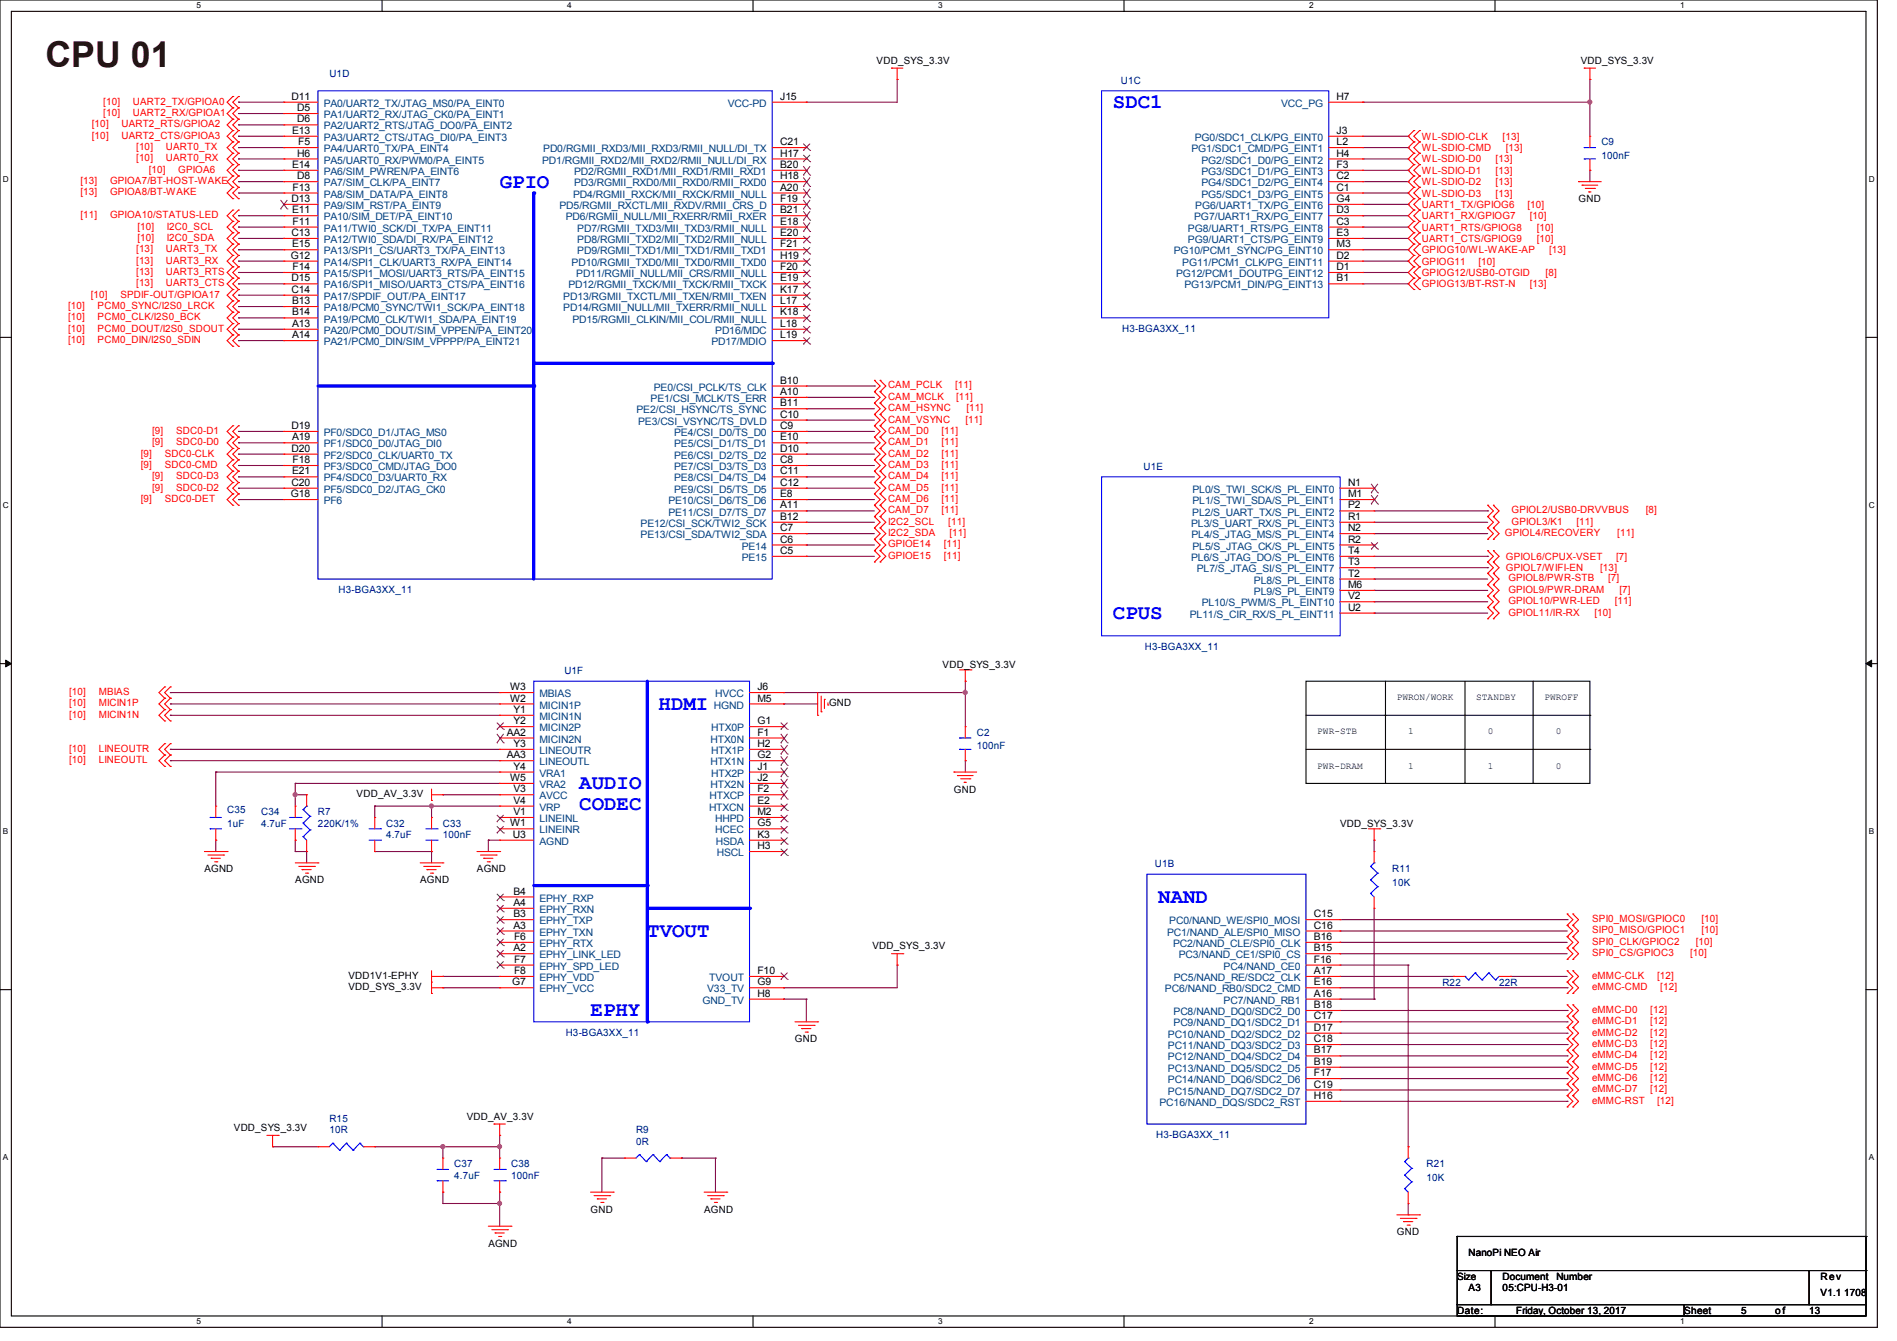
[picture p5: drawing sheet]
<svg xmlns="http://www.w3.org/2000/svg" width="297mm" height="210mm" viewBox="0 0 297 210" stroke-linecap="round" stroke-linejoin="round" font-family="sans-serif">
<defs><g id="words">
<text font-size="5.6" fill="#400000" x="7.1" y="10.5">CPU 01</text>
<g font-size="3.3" fill="#00f">
<text x="174.2" y="16.9">SDC1</text>
<text x="78.2" y="29.4">GPIO</text>
<text x="174.2" y="96.9">CPUS</text>
<text x="103.1" y="111.2">HDMI</text>
<text x="90.7" y="123.6">AUDIO</text>
<text x="90.7" y="126.9">CODEC</text>
<text x="181.4" y="141.4">NAND</text>
<text x="101.3" y="146.7">TVOUT</text>
<text x="92.5" y="159.2">EPHY</text>
</g>
<g font-size="1.6">
<text x="137.3" y="10">VDD_SYS_3.3V</text>
<text x="247.5" y="10">VDD_SYS_3.3V</text>
<text x="45.6" y="15.6">D11</text>
<text x="46.5" y="17.4">D5</text>
<text x="122.1" y="15.6">J15</text>
<text x="209.3" y="15.6">H7</text>
<text x="45.7" y="21">E13</text>
<text x="46.5" y="19.2">D6</text>
<text x="46.7" y="22.7">F5</text>
<text x="122.1" y="22.7">C21</text>
<text x="209.3" y="21">J3</text>
<text x="209.3" y="22.7">L2</text>
<text x="45.7" y="26.3">E14</text>
<text x="45.8" y="29.8">F13</text>
<text x="46.5" y="24.5">H6</text>
<text x="46.5" y="28.1">D8</text>
<text x="122.1" y="24.5">H17</text>
<text x="122.1" y="26.3">B20</text>
<text x="122.1" y="28.1">H18</text>
<text x="122.1" y="29.8">A20</text>
<text x="209.3" y="24.5">H4</text>
<text x="209.3" y="26.3">F3</text>
<text x="209.3" y="28.1">C2</text>
<text x="209.3" y="29.8">C1</text>
<text x="45.6" y="31.6">D13</text>
<text x="45.7" y="33.4">E11</text>
<text x="45.8" y="35.2">F11</text>
<text x="122.1" y="31.6">F19</text>
<text x="122.1" y="33.4">B21</text>
<text x="122.1" y="35.2">E18</text>
<text x="209.3" y="31.6">G4</text>
<text x="209.3" y="33.4">D3</text>
<text x="209.3" y="35.2">C3</text>
<text x="247.2" y="31.7">GND</text>
<text x="45.5" y="40.5">G12</text>
<text x="45.6" y="37">C13</text>
<text x="45.7" y="38.7">E15</text>
<text x="122.1" y="37">E20</text>
<text x="122.1" y="38.7">F21</text>
<text x="122.1" y="40.5">H19</text>
<text x="209.3" y="37">E3</text>
<text x="209.3" y="38.7">M3</text>
<text x="209.3" y="40.5">D2</text>
<text x="45.6" y="44.1">D15</text>
<text x="45.6" y="45.8">C14</text>
<text x="45.7" y="47.6">B13</text>
<text x="45.8" y="42.3">F14</text>
<text x="122.1" y="42.3">F20</text>
<text x="122.1" y="44.1">E19</text>
<text x="122.1" y="45.8">K17</text>
<text x="122.1" y="47.6">L17</text>
<text x="209.3" y="42.3">D1</text>
<text x="209.3" y="44.1">B1</text>
<text x="45.7" y="49.4">B14</text>
<text x="45.7" y="51.2">A13</text>
<text x="45.7" y="53">A14</text>
<text x="122.1" y="49.4">K18</text>
<text x="122.1" y="51.2">L18</text>
<text x="122.1" y="53">L19</text>
<text x="122.1" y="60.1">B10</text>
<text x="122.1" y="61.8">A10</text>
<text x="122.1" y="63.6">B11</text>
<text x="122.1" y="65.4">C10</text>
<text x="45.6" y="67.2">D19</text>
<text x="45.6" y="70.7">D20</text>
<text x="45.7" y="69">A19</text>
<text x="122.1" y="67.2">C9</text>
<text x="122.1" y="69">E10</text>
<text x="122.1" y="70.7">D10</text>
<text x="45.5" y="77.9">G18</text>
<text x="45.6" y="76.1">C20</text>
<text x="45.7" y="74.3">E21</text>
<text x="45.8" y="72.5">F18</text>
<text x="122.1" y="72.5">C8</text>
<text x="122.1" y="74.3">C11</text>
<text x="122.1" y="76.1">C12</text>
<text x="122.1" y="77.9">E8</text>
<text x="211.1" y="76.1">N1</text>
<text x="211.1" y="77.9">M1</text>
<text x="122.1" y="79.6">A11</text>
<text x="122.1" y="81.4">B12</text>
<text x="122.1" y="83.2">C7</text>
<text x="211.1" y="79.6">P2</text>
<text x="211.1" y="81.4">R1</text>
<text x="211.1" y="83.2">N2</text>
<text x="122.1" y="85">C6</text>
<text x="122.1" y="86.7">C5</text>
<text x="211.1" y="85">R2</text>
<text x="211.1" y="86.7">T4</text>
<text x="211.1" y="88.5">T3</text>
<text x="211.1" y="90.3">T2</text>
<text x="211.1" y="92.1">M6</text>
<text x="211.1" y="93.9">V2</text>
<text x="211.1" y="95.6">U2</text>
<text x="147.6" y="104.6">VDD_SYS_3.3V</text>
<text x="79.8" y="108.1">W3</text>
<text x="79.8" y="109.9">W2</text>
<text x="80.4" y="113.4">Y2</text>
<text x="80.4" y="111.6">Y1</text>
<text x="118.6" y="113.4">G1</text>
<text x="118.6" y="108.1">J6</text>
<text x="118.6" y="109.9">M5</text>
<text x="129.8" y="110.6">GND</text>
<text x="79.3" y="118.7">AA3</text>
<text x="79.3" y="115.2">AA2</text>
<text x="80.4" y="117">Y3</text>
<text x="118.6" y="115.2">F1</text>
<text x="118.6" y="117">H2</text>
<text x="118.6" y="118.7">G2</text>
<text x="55.8" y="124.8">VDD_AV_3.3V</text>
<text x="79.8" y="122.3">W5</text>
<text x="80.4" y="120.5">Y4</text>
<text x="80.4" y="124.1">V3</text>
<text x="80.4" y="125.9">V4</text>
<text x="118.6" y="120.5">J1</text>
<text x="118.6" y="122.3">J2</text>
<text x="118.6" y="124.1">F2</text>
<text x="118.6" y="125.9">E2</text>
<text x="149.4" y="124.1">GND</text>
<text x="79.8" y="129.4">W1</text>
<text x="80.3" y="131.2">U3</text>
<text x="80.4" y="127.6">V1</text>
<text x="118.6" y="127.6">M2</text>
<text x="118.6" y="129.4">G5</text>
<text x="118.6" y="131.2">K3</text>
<text x="209.8" y="129.5">VDD_SYS_3.3V</text>
<text x="32" y="136.6">AGND</text>
<text x="74.7" y="136.6">AGND</text>
<text x="118.6" y="133">H3</text>
<text x="46.2" y="138.3">AGND</text>
<text x="65.8" y="138.3">AGND</text>
<text x="80.4" y="140.1">B4</text>
<text x="80.4" y="141.9">A4</text>
<text x="80.4" y="143.6">B3</text>
<text x="205.7" y="143.6">C15</text>
<text x="80.4" y="145.4">A3</text>
<text x="80.4" y="149">A2</text>
<text x="80.5" y="147.2">F6</text>
<text x="136.6" y="148.7">VDD_SYS_3.3V</text>
<text x="205.7" y="145.4">C16</text>
<text x="205.7" y="147.2">B16</text>
<text x="205.7" y="149">B15</text>
<text x="54.6" y="153.3">VDD1V1-EPHY</text>
<text x="54.6" y="155.1">VDD_SYS_3.3V</text>
<text x="80.2" y="154.3">G7</text>
<text x="80.5" y="150.7">F7</text>
<text x="80.5" y="152.5">F8</text>
<text x="118.6" y="152.5">F10</text>
<text x="118.6" y="154.3">G9</text>
<text x="205.7" y="150.7">F16</text>
<text x="205.7" y="152.5">A17</text>
<text x="205.7" y="154.3">E16</text>
<text x="118.6" y="156.1">H8</text>
<text x="205.7" y="156.1">A16</text>
<text x="205.7" y="157.9">B18</text>
<text x="205.7" y="159.6">C17</text>
<text x="205.7" y="161.4">D17</text>
<text x="124.5" y="163.2">GND</text>
<text x="205.7" y="163.2">C18</text>
<text x="205.7" y="165">B17</text>
<text x="205.7" y="166.8">B19</text>
<text x="205.7" y="168.5">F17</text>
<text x="205.7" y="170.3">C19</text>
<text x="205.7" y="172.1">H16</text>
<text x="36.6" y="177.1">VDD_SYS_3.3V</text>
<text x="73.1" y="175.3">VDD_AV_3.3V</text>
<text x="92.5" y="189.9">GND</text>
<text x="110.2" y="189.9">AGND</text>
<text x="76.5" y="195.2">AGND</text>
<text x="218.7" y="193.5">GND</text>
<text x="229.9" y="196.7">NanoPi NEO Air</text>
<text x="228.1" y="200.4">Size</text>
<text x="229.9" y="202.2">A3</text>
<text x="235.2" y="200.4">Document</text>
<text x="235.3" y="202.2">05:CPU-H3-01</text>
<text x="243.7" y="200.4">Number</text>
<text x="285" y="200.4">Rev</text>
<text x="285" y="202.9">V1.1 1708</text>
<text x="228.1" y="205.7">Date:</text>
<text x="237.4" y="205.7">Friday, October 13, 2017</text>
<text x="263.7" y="205.7">Sheet</text>
<text x="272.6" y="205.7">5</text>
<text x="277.9" y="205.7">o f</text>
<text x="283.3" y="205.7">13</text>
</g>
<g font-size="1.6" fill="#f00">
<text x="16.2" y="16.4">[10]</text>
<text x="20.8" y="16.4">UART2_TX/GPIOA0</text>
<text x="14.4" y="21.7">[10]</text>
<text x="14.4" y="19.9">[10]</text>
<text x="16.2" y="18.2">[10]</text>
<text x="19" y="21.7">UART2_CTS/GPIOA3</text>
<text x="19" y="19.9">UART2_RTS/GPIOA2</text>
<text x="20.8" y="18.2">UART2_RX/GPIOA1</text>
<text x="21.3" y="23.5">[10]</text>
<text x="26" y="23.5">UART0_TX</text>
<text x="222.6" y="21.9">WL-SDIO-CLK</text>
<text x="222.6" y="23.7">WL-SDIO-CMD</text>
<text x="235.3" y="21.9">[13]</text>
<text x="235.8" y="23.7">[13]</text>
<text x="12.6" y="28.8">[13]</text>
<text x="17.2" y="28.8">GPIOA7/BT-HOST-WAKE</text>
<text x="21.3" y="25.3">[10]</text>
<text x="23.3" y="27.1">[10]</text>
<text x="26" y="25.3">UART0_RX</text>
<text x="27.9" y="27.1">GPIOA6</text>
<text x="222.6" y="25.4">WL-SDIO-D0</text>
<text x="222.6" y="27.2">WL-SDIO-D1</text>
<text x="222.6" y="29">WL-SDIO-D2</text>
<text x="234.2" y="25.4">[13]</text>
<text x="234.2" y="27.2">[13]</text>
<text x="234.2" y="29">[13]</text>
<text x="12.6" y="34.2">[11]</text>
<text x="12.6" y="30.6">[13]</text>
<text x="17.2" y="34.2">GPIOA10/STATUS-LED</text>
<text x="17.2" y="30.6">GPIOA8/BT-WAKE</text>
<text x="21.5" y="35.9">[10]</text>
<text x="26.1" y="35.9">I2C0_SCL</text>
<text x="222.6" y="30.8">WL-SDIO-D3</text>
<text x="222.6" y="32.6">UART1_TX/GPIOG6</text>
<text x="222.6" y="34.3">UART1_RX/GPIOG7</text>
<text x="234.2" y="30.8">[13]</text>
<text x="239.2" y="32.6">[10]</text>
<text x="239.5" y="34.3">[10]</text>
<text x="21.3" y="39.5">[13]</text>
<text x="21.3" y="41.3">[13]</text>
<text x="21.5" y="37.7">[10]</text>
<text x="26" y="39.5">UART3_TX</text>
<text x="26" y="41.3">UART3_RX</text>
<text x="26.1" y="37.7">I2C0_SDA</text>
<text x="222.6" y="41.4">GPIOG11</text>
<text x="222.6" y="39.7">GPIOG10/WL-WAKE-AP</text>
<text x="222.6" y="37.9">UART1_CTS/GPIOG9</text>
<text x="222.6" y="36.1">UART1_RTS/GPIOG8</text>
<text x="231.5" y="41.4">[10]</text>
<text x="240.6" y="37.9">[10]</text>
<text x="240.6" y="36.1">[10]</text>
<text x="242.5" y="39.7">[13]</text>
<text x="14.2" y="46.6">[10]</text>
<text x="18.8" y="46.6">SPDIF-OUT/GPIOA17</text>
<text x="21.3" y="43.1">[13]</text>
<text x="21.3" y="44.8">[13]</text>
<text x="26" y="43.1">UART3_RTS</text>
<text x="26" y="44.8">UART3_CTS</text>
<text x="222.6" y="43.2">GPIOG12/USB0-OTGID</text>
<text x="222.6" y="45">GPIOG13/BT-RST-N</text>
<text x="239.5" y="45">[13]</text>
<text x="242" y="43.2">[8]</text>
<text x="10.7" y="48.4">[10]</text>
<text x="10.7" y="50.2">[10]</text>
<text x="10.7" y="51.9">[10]</text>
<text x="10.7" y="53.7">[10]</text>
<text x="15.3" y="48.4">PCM0_SYNC/I2S0_LRCK</text>
<text x="15.3" y="50.2">PCM0_CLK/I2S0_BCK</text>
<text x="15.3" y="51.9">PCM0_DOUT/I2S0_SDOUT</text>
<text x="15.3" y="53.7">PCM0_DIN/I2S0_SDIN</text>
<text x="139" y="60.8">CAM_PCLK</text>
<text x="139" y="62.6">CAM_MCLK</text>
<text x="139" y="64.4">CAM_HSYNC</text>
<text x="149.5" y="60.8">[11]</text>
<text x="149.7" y="62.6">[11]</text>
<text x="151.3" y="64.4">[11]</text>
<text x="22.1" y="71.5">[9]</text>
<text x="23.8" y="69.7">[9]</text>
<text x="23.8" y="67.9">[9]</text>
<text x="25.8" y="71.5">SDC0-CLK</text>
<text x="27.6" y="69.7">SDC0-D0</text>
<text x="27.6" y="67.9">SDC0-D1</text>
<text x="139" y="66.2">CAM_VSYNC</text>
<text x="139" y="67.9">CAM_D0</text>
<text x="139" y="69.7">CAM_D1</text>
<text x="139" y="71.5">CAM_D2</text>
<text x="147.4" y="67.9">[11]</text>
<text x="147.4" y="69.7">[11]</text>
<text x="147.4" y="71.5">[11]</text>
<text x="151.1" y="66.2">[11]</text>
<text x="22.1" y="73.3">[9]</text>
<text x="23.8" y="75.1">[9]</text>
<text x="23.8" y="76.8">[9]</text>
<text x="25.8" y="73.3">SDC0-CMD</text>
<text x="27.6" y="75.1">SDC0-D3</text>
<text x="27.6" y="76.8">SDC0-D2</text>
<text x="139" y="73.3">CAM_D3</text>
<text x="139" y="75.1">CAM_D4</text>
<text x="139" y="76.8">CAM_D5</text>
<text x="147.4" y="73.3">[11]</text>
<text x="147.4" y="75.1">[11]</text>
<text x="147.4" y="76.8">[11]</text>
<text x="22.1" y="78.6">[9]</text>
<text x="25.8" y="78.6">SDC0-DET</text>
<text x="139" y="78.6">CAM_D6</text>
<text x="139" y="80.4">CAM_D7</text>
<text x="139" y="82.2">I2C2_SCL</text>
<text x="139" y="83.9">I2C2_SDA</text>
<text x="147.4" y="78.6">[11]</text>
<text x="147.4" y="80.4">[11]</text>
<text x="148.5" y="82.2">[11]</text>
<text x="148.6" y="83.9">[11]</text>
<text x="235.6" y="83.9">GPIOL4/RECOVERY</text>
<text x="236.7" y="82.2">GPIOL3/K1</text>
<text x="236.7" y="80.4">GPIOL2/USB0-DRVVBUS</text>
<text x="246.8" y="82.2">[11]</text>
<text x="253.2" y="83.9">[11]</text>
<text x="257.7" y="80.4">[8]</text>
<text x="139" y="85.7">GPIOE14</text>
<text x="139" y="87.5">GPIOE15</text>
<text x="147.8" y="85.7">[11]</text>
<text x="147.8" y="87.5">[11]</text>
<text x="235.8" y="87.7">GPIOL6/CPUX-VSET</text>
<text x="235.8" y="89.5">GPIOL7/WIFI-EN</text>
<text x="250.5" y="89.5">[13]</text>
<text x="253" y="87.7">[7]</text>
<text x="236.1" y="94.6">GPIOL10/PWR-LED</text>
<text x="236.1" y="92.8">GPIOL9/PWR-DRAM</text>
<text x="236.1" y="91.1">GPIOL8/PWR-STB</text>
<text x="251.8" y="91.1">[7]</text>
<text x="252.8" y="94.6">[11]</text>
<text x="253.5" y="92.8">[7]</text>
<text x="236.1" y="96.4">GPIOL11/IR-RX</text>
<text x="249.7" y="96.4">[10]</text>
<text x="10.8" y="110.6">[10]</text>
<text x="10.8" y="108.8">[10]</text>
<text x="10.8" y="112.4">[10]</text>
<text x="15.5" y="110.6">MICIN1P</text>
<text x="15.5" y="108.8">MBIAS</text>
<text x="15.5" y="112.4">MICIN1N</text>
<text x="10.8" y="119.5">[10]</text>
<text x="10.8" y="117.7">[10]</text>
<text x="15.5" y="119.5">LINEOUTL</text>
<text x="15.5" y="117.7">LINEOUTR</text>
<text x="249.3" y="144.4">SPI0_MOSI/GPIOC0</text>
<text x="249.3" y="146.2">SIP0_MISO/GPIOC1</text>
<text x="249.3" y="148">SPI0_CLK/GPIOC2</text>
<text x="249.3" y="149.7">SPI0_CS/GPIOC3</text>
<text x="264.6" y="149.7">[10]</text>
<text x="265.5" y="148">[10]</text>
<text x="266.4" y="144.4">[10]</text>
<text x="266.4" y="146.2">[10]</text>
<text x="249.3" y="153.3">eMMC-CLK</text>
<text x="249.3" y="155.1">eMMC-CMD</text>
<text x="259.4" y="153.3">[12]</text>
<text x="259.9" y="155.1">[12]</text>
<text x="249.3" y="158.6">eMMC-D0</text>
<text x="249.3" y="160.4">eMMC-D1</text>
<text x="258.4" y="158.6">[12]</text>
<text x="258.4" y="160.4">[12]</text>
<text x="249.3" y="162.2">eMMC-D2</text>
<text x="249.3" y="164">eMMC-D3</text>
<text x="249.3" y="165.7">eMMC-D4</text>
<text x="249.3" y="167.5">eMMC-D5</text>
<text x="258.4" y="162.2">[12]</text>
<text x="258.4" y="164">[12]</text>
<text x="258.4" y="165.7">[12]</text>
<text x="258.4" y="167.5">[12]</text>
<text x="249.3" y="169.3">eMMC-D6</text>
<text x="249.3" y="171.1">eMMC-D7</text>
<text x="249.3" y="172.8">eMMC-RST</text>
<text x="258.4" y="169.3">[12]</text>
<text x="258.4" y="171.1">[12]</text>
<text x="259.4" y="172.8">[12]</text>
</g>
<g font-size="1.6" fill="#004080">
<text x="50.7" y="16.7">PA0/UART2_TX/JTAG_MS0/PA_EINT0</text>
<text x="113.9" y="16.7">VCC-PD</text>
<text x="200.6" y="16.7">VCC_PG</text>
<text x="50.7" y="18.5">PA1/UART2_RX/JTAG_CK0/PA_EINT1</text>
<text x="50.7" y="20.3">PA2/UART2_RTS/JTAG_DO0/PA_EINT2</text>
<text x="50.7" y="22.1">PA3/UART2_CTS/JTAG_DI0/PA_EINT3</text>
<text x="50.7" y="23.8">PA4/UART0_TX/PA_EINT4</text>
<text x="85.1" y="23.8">PD0/RGMII_RXD3/MII_RXD3/RMII_NULL/DI_TX</text>
<text x="186.5" y="23.8">PG1/SDC1_CMD/PG_EINT1</text>
<text x="187" y="22.1">PG0/SDC1_CLK/PG_EINT0</text>
<text x="50.7" y="25.6">PA5/UART0_RX/PWM0/PA_EINT5</text>
<text x="50.7" y="27.4">PA6/SIM_PWREN/PA_EINT6</text>
<text x="50.7" y="29.2">PA7/SIM_CLK/PA_EINT7</text>
<text x="84.9" y="25.6">PD1/RGMII_RXD2/MII_RXD2/RMII_NULL/DI_RX</text>
<text x="89.9" y="27.4">PD2/RGMII_RXD1/MII_RXD1/RMII_RXD1</text>
<text x="89.9" y="29.2">PD3/RGMII_RXD0/MII_RXD0/RMII_RXD0</text>
<text x="188.1" y="25.6">PG2/SDC1_D0/PG_EINT2</text>
<text x="188.1" y="27.4">PG3/SDC1_D1/PG_EINT3</text>
<text x="188.1" y="29.2">PG4/SDC1_D2/PG_EINT4</text>
<text x="50.7" y="30.9">PA8/SIM_DATA/PA_EINT8</text>
<text x="50.7" y="32.7">PA9/SIM_RST/PA_EINT9</text>
<text x="50.7" y="34.5">PA10/SIM_DET/PA_EINT10</text>
<text x="87.6" y="32.7">PD5/RGMII_RXCTL/MII_RXDV/RMII_CRS_D</text>
<text x="88.6" y="34.5">PD6/RGMII_NULL/MII_RXERR/RMII_RXER</text>
<text x="89.7" y="30.9">PD4/RGMII_RXCK/MII_RXCK/RMII_NULL</text>
<text x="187" y="34.5">PG7/UART1_RX/PG_EINT7</text>
<text x="187.1" y="32.7">PG6/UART1_TX/PG_EINT6</text>
<text x="188.1" y="30.9">PG5/SDC1_D3/PG_EINT5</text>
<text x="50.7" y="36.3">PA11/TWI0_SCK/DI_TX/PA_EINT11</text>
<text x="50.7" y="38.1">PA12/TWI0_SDA/DI_RX/PA_EINT12</text>
<text x="50.7" y="39.8">PA13/SPI1_CS/UART3_TX/PA_EINT13</text>
<text x="50.7" y="41.6">PA14/SPI1_CLK/UART3_RX/PA_EINT14</text>
<text x="89.5" y="41.6">PD10/RGMII_TXD0/MII_TXD0/RMII_TXD0</text>
<text x="90.4" y="36.3">PD7/RGMII_TXD3/MII_TXD3/RMII_NULL</text>
<text x="90.4" y="38.1">PD8/RGMII_TXD2/MII_TXD2/RMII_NULL</text>
<text x="90.4" y="39.8">PD9/RGMII_TXD1/MII_TXD1/RMII_TXD1</text>
<text x="183.8" y="39.8">PG10/PCM1_SYNC/PG_EINT10</text>
<text x="185.1" y="41.6">PG11/PCM1_CLK/PG_EINT11</text>
<text x="186" y="36.3">PG8/UART1_RTS/PG_EINT8</text>
<text x="186" y="38.1">PG9/UART1_CTS/PG_EINT9</text>
<text x="50.7" y="43.4">PA15/SPI1_MOSI/UART3_RTS/PA_EINT15</text>
<text x="50.7" y="45.2">PA16/SPI1_MISO/UART3_CTS/PA_EINT16</text>
<text x="50.7" y="46.9">PA17/SPDIF_OUT/PA_EINT17</text>
<text x="88.2" y="46.9">PD13/RGMII_TXCTL/MII_TXEN/RMII_TXEN</text>
<text x="89" y="45.2">PD12/RGMII_TXCK/MII_TXCK/RMII_TXCK</text>
<text x="90.2" y="43.4">PD11/RGMII_NULL/MII_CRS/RMII_NULL</text>
<text x="184.1" y="43.4">PG12/PCM1_DOUTPG_EINT12</text>
<text x="185.4" y="45.2">PG13/PCM1_DIN/PG_EINT13</text>
<text x="50.7" y="48.7">PA18/PCM0_SYNC/TWI1_SCK/PA_EINT18</text>
<text x="50.7" y="50.5">PA19/PCM0_CLK/TWI1_SDA/PA_EINT19</text>
<text x="50.7" y="52.3">PA20/PCM0_DOUT/SIM_VPPEN/PA_EINT20</text>
<text x="88.2" y="48.7">PD14/RGMII_NULL/MII_TXERR/RMII_NULL</text>
<text x="89.6" y="50.5">PD15/RGMII_CLKIN/MII_COL/RMII_NULL</text>
<text x="112" y="52.3">PD16/MDC</text>
<text x="50.7" y="54.1">PA21/PCM0_DIN/SIM_VPPPP/PA_EINT21</text>
<text x="111.4" y="54.1">PD17/MDIO</text>
<text x="99.7" y="64.7">PE2/CSI_HSYNC/TS_SYNC</text>
<text x="101.9" y="63">PE1/CSI_MCLK/TS_ERR</text>
<text x="102.4" y="61.2">PE0/CSI_PCLK/TS_CLK</text>
<text x="50.7" y="68.3">PF0/SDC0_D1/JTAG_MS0</text>
<text x="50.7" y="70.1">PF1/SDC0_D0/JTAG_DI0</text>
<text x="50.7" y="71.8">PF2/SDC0_CLK/UART0_TX</text>
<text x="99.9" y="66.5">PE3/CSI_VSYNC/TS_DVLD</text>
<text x="105.5" y="68.3">PE4/CSI_D0/TS_D0</text>
<text x="105.5" y="70.1">PE5/CSI_D1/TS_D1</text>
<text x="105.5" y="71.8">PE6/CSI_D2/TS_D2</text>
<text x="50.7" y="73.6">PF3/SDC0_CMD/JTAG_DO0</text>
<text x="50.7" y="75.4">PF4/SDC0_D3/UART0_RX</text>
<text x="50.7" y="77.2">PF5/SDC0_D2/JTAG_CK0</text>
<text x="105.5" y="73.6">PE7/CSI_D3/TS_D3</text>
<text x="105.5" y="75.4">PE8/CSI_D4/TS_D4</text>
<text x="105.5" y="77.2">PE9/CSI_D5/TS_D5</text>
<text x="186.7" y="77.2">PL0/S_TWI_SCK/S_PL_EINT0</text>
<text x="50.7" y="79">PF6</text>
<text x="100.3" y="82.5">PE12/CSI_SCK/TWI2_SCK</text>
<text x="104.7" y="79">PE10/CSI_D6/TS_D6</text>
<text x="104.7" y="80.7">PE11/CSI_D7/TS_D7</text>
<text x="186.5" y="82.5">PL3/S_UART_RX/S_PL_EINT3</text>
<text x="186.7" y="80.7">PL2/S_UART_TX/S_PL_EINT2</text>
<text x="186.7" y="79">PL1/S_TWI_SDA/S_PL_EINT1</text>
<text x="100.3" y="84.3">PE13/CSI_SDA/TWI2_SDA</text>
<text x="116.1" y="86.1">PE14</text>
<text x="116.1" y="87.8">PE15</text>
<text x="186.5" y="87.8">PL6/S_JTAG_DO/S_PL_EINT6</text>
<text x="186.5" y="84.3">PL4/S_JTAG_MS/S_PL_EINT4</text>
<text x="186.7" y="86.1">PL5/S_JTAG_CK/S_PL_EINT5</text>
<text x="187.4" y="89.6">PL7/S_JTAG_SI/S_PL_EINT7</text>
<text x="188.1" y="95">PL10/S_PWM/S_PL_EINT10</text>
<text x="196.3" y="91.4">PL8/S_PL_EINT8</text>
<text x="196.3" y="93.2">PL9/S_PL_EINT9</text>
<text x="186.3" y="96.7">PL11/S_CIR_RX/S_PL_EINT11</text>
<text x="84.5" y="109.2">MBIAS</text>
<text x="84.5" y="112.7">MICIN1N</text>
<text x="84.5" y="111">MICIN1P</text>
<text x="111.8" y="111">HGND</text>
<text x="112" y="109.2">HVCC</text>
<text x="84.5" y="119.8">LINEOUTL</text>
<text x="84.5" y="118.1">LINEOUTR</text>
<text x="84.5" y="116.3">MICIN2N</text>
<text x="84.5" y="114.5">MICIN2P</text>
<text x="111.3" y="116.3">HTX0N</text>
<text x="111.3" y="119.8">HTX1N</text>
<text x="111.3" y="114.5">HTX0P</text>
<text x="111.3" y="118.1">HTX1P</text>
<text x="84.5" y="121.6">VRA1</text>
<text x="84.5" y="123.4">VRA2</text>
<text x="84.5" y="125.2">AVCC</text>
<text x="111.1" y="125.2">HTXCP</text>
<text x="111.3" y="123.4">HTX2N</text>
<text x="111.3" y="121.6">HTX2P</text>
<text x="84.5" y="127">VRP</text>
<text x="84.5" y="130.5">LINEINR</text>
<text x="84.5" y="128.7">LINEINL</text>
<text x="111" y="127">HTXCN</text>
<text x="112" y="128.7">HHPD</text>
<text x="112" y="130.5">HCEC</text>
<text x="84.5" y="132.3">AGND</text>
<text x="112.1" y="132.3">HSDA</text>
<text x="112.2" y="134.1">HSCL</text>
<text x="84.5" y="141.2">EPHY_RXP</text>
<text x="84.5" y="143">EPHY_RXN</text>
<text x="84.5" y="144.7">EPHY_TXP</text>
<text x="84.5" y="146.5">EPHY_TXN</text>
<text x="84.5" y="148.3">EPHY_RTX</text>
<text x="182.7" y="146.5">PC1/NAND_ALE/SPI0_MISO</text>
<text x="183.1" y="144.7">PC0/NAND_WE/SPI0_MOSI</text>
<text x="183.7" y="148.3">PC2/NAND_CLE/SPI0_CLK</text>
<text x="84.5" y="150.1">EPHY_LINK_LED</text>
<text x="84.5" y="151.8">EPHY_SPD_LED</text>
<text x="84.5" y="153.6">EPHY_VDD</text>
<text x="84.5" y="155.4">EPHY_VCC</text>
<text x="110.7" y="155.4">V33_TV</text>
<text x="111" y="153.6">TVOUT</text>
<text x="182.4" y="155.4">PC6/NAND_RB0/SDC2_CMD</text>
<text x="183.8" y="153.6">PC5/NAND_RE/SDC2_CLK</text>
<text x="184.5" y="150.1">PC3/NAND_CE1/SPI0_CS</text>
<text x="191.6" y="151.8">PC4/NAND_CE0</text>
<text x="110" y="157.2">GND_TV</text>
<text x="183.7" y="159">PC8/NAND_DQ0/SDC2_D0</text>
<text x="183.7" y="160.7">PC9/NAND_DQ1/SDC2_D1</text>
<text x="191.6" y="157.2">PC7/NAND_RB1</text>
<text x="182.9" y="162.5">PC10/NAND_DQ2/SDC2_D2</text>
<text x="182.9" y="164.3">PC11/NAND_DQ3/SDC2_D3</text>
<text x="182.9" y="166.1">PC12/NAND_DQ4/SDC2_D4</text>
<text x="182.9" y="167.9">PC13/NAND_DQ5/SDC2_D5</text>
<text x="181.5" y="173.2">PC16/NAND_DQS/SDC2_RST</text>
<text x="182.9" y="169.6">PC14/NAND_DQ6/SDC2_D6</text>
<text x="182.9" y="171.4">PC15/NAND_DQ7/SDC2_D7</text>
</g>
<g font-size="1.6" fill="#000080">
<text x="51.6" y="12.1">U1D</text>
<text x="175.5" y="13.2">U1C</text>
<text x="250.7" y="22.8">C9</text>
<text x="250.7" y="24.9">100nF</text>
<text x="175.7" y="51.9">H3-BGA3XX_11</text>
<text x="179" y="73.6">U1E</text>
<text x="53" y="92.8">H3-BGA3XX_11</text>
<text x="179.3" y="101.7">H3-BGA3XX_11</text>
<text x="88.4" y="105.6">U1F</text>
<text x="152.9" y="115.2">C2</text>
<text x="152.9" y="117.3">100nF</text>
<text x="35.6" y="127.3">C35</text>
<text x="35.6" y="129.5">1uF</text>
<text x="40.9" y="127.7">C34</text>
<text x="40.9" y="129.5">4.7uF</text>
<text x="49.8" y="127.7">R7</text>
<text x="49.8" y="129.5">220K/1%</text>
<text x="60.5" y="129.5">C32</text>
<text x="60.5" y="131.2">4.7uF</text>
<text x="69.3" y="129.5">C33</text>
<text x="69.3" y="131.2">100nF</text>
<text x="180.8" y="135.8">U1B</text>
<text x="218" y="136.6">R11</text>
<text x="218" y="138.7">10K</text>
<text x="225.8" y="154.3">R22</text>
<text x="234.7" y="154.3">22R</text>
<text x="88.6" y="162.2">H3-BGA3XX_11</text>
<text x="51.6" y="175.7">R15</text>
<text x="51.6" y="177.5">10R</text>
<text x="99.6" y="177.5">R9</text>
<text x="99.6" y="179.2">0R</text>
<text x="181" y="178.2">H3-BGA3XX_11</text>
<text x="71.1" y="182.8">C37</text>
<text x="71.1" y="184.6">4.7uF</text>
<text x="80" y="182.8">C38</text>
<text x="80" y="184.6">100nF</text>
<text x="223.3" y="182.8">R21</text>
<text x="223.3" y="184.9">10K</text>
</g>
<g font-size="1.5">
<text x="218.7" y="109.7">PWRON/WORK</text>
<text x="231.1" y="109.7">STANDBY</text>
<text x="241.8" y="109.7">PWROFF</text>
<text x="206.2" y="115">PWR-STB</text>
<text x="220.5" y="115">1</text>
<text x="232.9" y="115">0</text>
<text x="243.6" y="115">0</text>
<text x="206.2" y="120.4">PWR-DRAM</text>
<text x="220.5" y="120.4">1</text>
<text x="232.9" y="120.4">1</text>
<text x="243.6" y="120.4">0</text>
</g>
<g font-size="1.3">
<text x="30.8" y="1.3">5</text>
<text x="88.8" y="1.3">4</text>
<text x="146.9" y="1.3">3</text>
<text x="205" y="1.3">2</text>
<text x="263.1" y="1.3">1</text>
<text x=".5" y="28.4">D</text>
<text x="292.6" y="28.4">D</text>
<text x=".5" y="79.5">C</text>
<text x="292.6" y="79.5">C</text>
<text x=".5" y="130.6">B</text>
<text x="292.6" y="130.6">B</text>
<text x=".5" y="181.7">A</text>
<text x="292.6" y="181.7">A</text>
<text x="30.8" y="207.4">5</text>
<text x="88.8" y="207.4">4</text>
<text x="146.9" y="207.4">3</text>
<text x="205" y="207.4">2</text>
<text x="263.1" y="207.4">1</text>
</g>
</g></defs>
<path d="M0 0h293.9v207.9h-293.9zM1.8 1.8h290.3v204.3h-290.3z" fill="none" stroke="#000" stroke-width=".17"/>
<g fill="#fff">
<path d="M30.8 .2h.7v1.4h-.7z"/>
<path d="M30.8 206.2h.7v1.4h-.7z"/>
</g>
<path d="M59.8 0v1.8M59.8 206.1v1.8" fill="none" stroke="#000" stroke-width=".17"/>
<g fill="#fff">
<path d="M88.8 .2h.7v1.4h-.7z"/>
<path d="M88.8 206.2h.7v1.4h-.7z"/>
</g>
<path d="M117.9 0v1.8M117.9 206.1v1.8" fill="none" stroke="#000" stroke-width=".17"/>
<g fill="#fff">
<path d="M146.9 .2h.7v1.4h-.7z"/>
<path d="M146.9 206.2h.7v1.4h-.7z"/>
</g>
<path d="M176 0v1.8M176 206.1v1.8" fill="none" stroke="#000" stroke-width=".17"/>
<g fill="#fff">
<path d="M205 .2h.7v1.4h-.7z"/>
<path d="M205 206.2h.7v1.4h-.7z"/>
</g>
<path d="M234.1 0v1.8M234.1 206.1v1.8" fill="none" stroke="#000" stroke-width=".17"/>
<g fill="#fff">
<path d="M263.1 .2h.6v1.4h-.6z"/>
<path d="M263.1 206.2h.6v1.4h-.6z"/>
<path d="M.5 27.3h.9v1.4h-.9z"/>
<path d="M292.6 27.3h.9v1.4h-.9z"/>
<path d="M.5 78.4h.9v1.4h-.9z"/>
<path d="M292.6 78.4h.9v1.4h-.9z"/>
</g>
<path d="M0 52.8h1.8M292.1 52.8h1.8" fill="none" stroke="#000" stroke-width=".17"/>
<g fill="#fff">
<path d="M.5 129.5h.8v1.4h-.8z"/>
<path d="M292.6 129.5h.8v1.4h-.8z"/>
</g>
<path d="M0 103.9h1.8M292.1 103.9h1.8" fill="none" stroke="#000" stroke-width=".17"/>
<path d="M.9 103.4l.9 .5-.9 .5zM292.1 103.9l.9-.5v1z" fill="#000" stroke="#000" stroke-width=".16"/>
<g fill="#fff">
<path d="M.5 180.5h.8v1.4h-.8z"/>
<path d="M292.6 180.5h.8v1.4h-.8z"/>
</g>
<g fill="none" stroke="#000" stroke-width=".17">
<path d="M204.5 106.7h44.4v16h-44.4zM204.5 112h44.4M204.5 117.3h44.4M216.9 106.7v16M229.4 106.7v16M240 106.7v16M248.9 112h.1M248.9 117.3h.1M216.9 122.7h.1M229.4 122.7h.1M240 122.7h.1M0 155h1.8"/>
<path d="M292.1 155h1.8M228.1 199h5.4v5.3h-5.4zM228.1 193.6h.1M228.1 193.6v5.4M228.1 193.6h64M233.5 199h49.8v5.3h-49.8zM283.3 199h8.8v5.3h-8.8zM292.1 193.6h.1M292.1 199h.1M292.1 193.6v5.4M228.1 204.3h35.6v1.8h-35.6zM263.7 204.3h28.4v1.8h-28.4z"/>
</g>
<g fill="none" stroke="#800040" stroke-width=".17">
<path d="M37.3 16h.1M37.3 17.8h.1M37.3 19.6h.1M37.3 16h7.1M37.3 17.8h7.1M37.3 19.6h7.1M126.2 16h.1M140.5 12.4h.1M140.5 12.4v3.6h-14.3M213.4 16h.1M213.4 16h35.5M248.9 12.4h.1"/>
<path d="M248.9 16h.1M248.9 12.4v8.9M37.3 21.3h.1M37.3 24.9h.1M37.3 23.1h.1M37.3 26.7h.1M37.3 33.8h.1M37.3 35.6h.1M37.3 39.1h.1M37.3 28.4h.1M37.3 30.2h.1M37.3 21.3h7.1"/>
<path d="M37.3 24.9h7.1M37.3 23.1h7.1M37.3 26.7h7.1M37.3 33.8h7.1M37.3 35.6h7.1M37.3 37.3h7.1M37.3 28.4h7.1M37.3 30.2h7.1M37.3 39.1h7.1M44.4 37.3h.1M213.4 33.8h.1M213.4 35.6h.1"/>
<path d="M213.4 37.3h.1M213.4 21.3h7.1M213.4 24.9h7.1M213.4 23.1h7.1M213.4 26.7h7.1M213.4 33.8h7.1M213.4 35.6h7.1M213.4 37.3h7.1M213.4 32h7.1M213.4 28.4h7.1M213.4 30.2h7.1M213.4 39.1h7.1"/>
<path d="M220.5 32h.1M220.5 21.3h.1M220.5 23.1h.1M220.5 24.9h.1M220.5 26.7h.1M220.5 28.4h.1M220.5 30.2h.1M220.5 39.1h.1M248.9 26.7h.1M248.9 26.7v1.7M37.3 46.2h.1M37.3 40.9h.1"/>
<path d="M37.3 42.7h.1M37.3 44.4h.1M37.3 48h.1M37.3 49.8h.1M37.3 53.3h.1M37.3 51.6h.1M37.3 46.2h7.1M37.3 42.7h7.1M37.3 40.9h7.1M37.3 44.4h7.1M37.3 48h7.1M37.3 49.8h7.1"/>
<path d="M37.3 53.3h7.1M37.3 51.6h7.1M213.4 42.7h.1M213.4 42.7h7.1M213.4 40.9h7.1M213.4 44.4h7.1M220.5 40.9h.1M220.5 44.4h.1M37.3 67.6h.1M37.3 69.3h.1M37.3 71.1h.1M37.3 72.9h.1"/>
<path d="M37.3 74.7h.1M37.3 76.5h.1M37.3 78.2h.1M37.3 67.6h7.1M37.3 69.3h7.1M37.3 71.1h7.1M37.3 72.9h7.1M37.3 74.7h7.1M37.3 76.5h7.1M37.3 78.2h7.1M126.2 62.2h.1M126.2 64h.1"/>
<path d="M126.2 65.8h.1M126.2 67.6h.1M126.2 69.3h.1M126.2 71.1h.1M126.2 72.9h.1M126.2 74.7h.1M126.2 76.5h.1M126.2 78.2h.1M126.2 67.6h10.7M126.2 69.3h10.7M126.2 71.1h10.7M126.2 72.9h10.7"/>
<path d="M126.2 74.7h10.7M126.2 76.5h10.7M126.2 78.2h10.7M126.2 60.5h10.7M126.2 62.2h10.7M126.2 64h10.7M126.2 65.8h10.7M136.9 60.5h.1M126.2 80h.1M126.2 81.8h.1M126.2 83.6h.1M126.2 85.3h.1"/>
<path d="M126.2 87.1h.1M126.2 81.8h10.7M126.2 83.6h10.7M126.2 87.1h10.7M126.2 80h10.7M126.2 85.3h10.7M215.1 81.8h.1M215.1 90.7h.1M215.1 92.5h.1M215.1 96h.1M215.1 94.2h.1M215.1 83.6h.1"/>
<path d="M215.1 81.8h17.8M215.1 90.7h17.8M215.1 92.5h17.8M215.1 96h17.8M215.1 94.2h17.8M215.1 83.6h17.8M215.1 87.1h17.8M215.1 88.9h17.8M215.1 80h17.8M232.9 87.1h.1M232.9 88.9h.1M232.9 80h.1"/>
<path d="M26.7 108.5h.1M26.7 110.2h.1M26.7 112h.1M26.7 117.3h.1M26.7 119.1h.1M26.7 108.5h51.5M26.7 110.2h51.5M26.7 112h51.5M26.7 117.3h51.5M26.7 119.1h51.5M122.7 108.5h.1M122.7 110.2h.1"/>
<path d="M122.7 108.5h28.4M122.7 110.2h5.3M151.1 106.7h.1M151.1 119.1h.1M151.1 108.5h.1M151.1 106.7v7.1M151.1 119.1v1.8M33.8 120.9h.1M33.8 131.6h.1M33.8 120.9v5.3M33.8 131.6v1.7M33.8 120.9h44.4"/>
<path d="M46.2 124.5h.1M46.2 122.7h.1M46.2 133.3h.1M46.2 131.6h.1M46.2 122.7v3.5M46.2 131.6v1.7M46.2 124.5h1.8M46.2 133.3h1.8M46.2 122.7h32M48 133.3h.1M48 133.3v1.8M58.7 126.2h.1"/>
<path d="M58.7 133.3h.1M58.7 126.2v1.8M58.7 126.2h19.5M58.7 133.3h8.9M67.6 126.2h.1M67.6 133.3h.1M67.6 126.2v1.8M67.6 133.3v1.8M69.3 124.5h.1M69.3 124.5h8.9M76.5 131.6h.1M76.5 131.6v1.7"/>
<path d="M76.5 131.6h1.7M215.1 131.6h.1M215.1 131.6v1.7M69.3 152.9h.1M69.3 154.7h.1M69.3 152.9h8.9M69.3 154.7h8.9M122.7 154.7h.1M122.7 156.5h.1M122.7 156.5h3.5M126.2 156.5h.1M126.2 156.5v3.5"/>
<path d="M140.5 151.1h.1M140.5 151.1v3.6h-17.8M209.8 145.8h.1M209.8 147.6h.1M209.8 149.4h.1M209.8 152.9h17.8M209.8 154.7h35.6M209.8 144h35.6M209.8 145.8h35.6M209.8 147.6h35.6M209.8 149.4h35.6M209.8 156.5h5.3"/>
<path d="M209.8 151.1h10.7M209.8 158.2h35.6M215.1 156.5h.1M215.1 142.2v14.3M220.5 151.1h.1M220.5 151.1v28.5M227.6 152.9h.1M236.5 152.9h.1M236.5 152.9h8.9M245.4 144h.1M245.4 154.7h.1M245.4 158.2h.1"/>
<path d="M42.7 179.6h.1M42.7 179.6h7.1M58.7 179.6h.1M58.7 179.6h19.5M69.3 179.6h.1M69.3 179.6v1.8M78.2 179.6h.1M78.2 177.8h.1M78.2 177.8v3.6M209.8 160h35.6M209.8 161.8h35.6M209.8 163.6h35.6"/>
<path d="M209.8 165.4h35.6M209.8 167.1h35.6M209.8 168.9h35.6M209.8 170.7h35.6M209.8 172.5h35.6M220.5 179.6h.1M245.4 160h.1M245.4 161.8h.1M245.4 163.6h.1M245.4 165.4h.1M245.4 167.1h.1M245.4 168.9h.1"/>
<path d="M245.4 170.7h.1M245.4 172.5h.1M69.3 186.7h.1M69.3 188.5h.1M69.3 186.7v1.8M69.3 188.5h8.9M78.2 186.7h.1M78.2 188.5h.1M78.2 186.7v5.3M94.2 181.4h.1M94.2 181.4h3.6M94.2 181.4v5.3"/>
<path d="M106.7 181.4h.1M106.7 181.4h5.3M112 181.4h.1M112 181.4v5.3M220.5 190.2h.1M220.5 188.5v1.7"/>
</g>
<g fill="#f0f" stroke="#f0f" stroke-width=".17">
<circle cx="151.1" cy="108.4" r=".32"/>
<circle cx="248.9" cy="16" r=".32"/>
<circle cx="46.2" cy="124.4" r=".32"/>
<circle cx="67.5" cy="126.2" r=".32"/>
<circle cx="78.2" cy="188.4" r=".32"/>
<circle cx="78.2" cy="179.6" r=".32"/>
<circle cx="69.3" cy="179.6" r=".32"/>
</g>
<g fill="none" stroke="#f00" stroke-width=".17">
<path d="M36.4 18.7h.1M36.4 16.9h.1M36.4 15.1h.1M36.4 18.7l-.8 .9 .8 .8M36.4 15.1l-.8 .9 .8 .9M36.4 16.9l-.8 .9 .8 .9M37.3 18.7h.1M37.3 16.9h.1M37.3 15.1h.1M37.3 18.7l-.9 .9 .9 .8M37.3 15.1l-.9 .9 .9 .9M37.3 16.9l-.9 .9 .9 .9"/>
<path d="M139.6 10.7h.1M139.6 10.7h1.8M140.5 12.4h.1M140.5 10.7v1.7M208 16h5.4M213.4 16h.1M248 10.7h.1M248 10.7h1.8M248.9 12.4h.1M248.9 10.7v1.7M36.4 22.2h.1M36.4 20.4h.1"/>
<path d="M36.4 25.8h.1M36.4 24h.1M36.4 27.6h.1M36.4 34.7h.1M36.4 32.9h.1M36.4 36.4h.1M36.4 38.2h.1M36.4 29.3h.1M36.4 31.1h.1M36.4 20.4l-.8 .9 .8 .9M36.4 24l-.8 .9 .8 .9M36.4 22.2l-.8 .9 .8 .9"/>
<path d="M36.4 25.8l-.8 .9 .8 .9M36.4 32.9l-.8 .9 .8 .9M36.4 34.7l-.8 .9 .8 .8M36.4 36.4l-.8 .9 .8 .9M36.4 38.2l-.8 .9 .8 .9M36.4 27.6l-.8 .8 .8 .9M36.4 29.3l-.8 .9 .8 .9M37.3 22.2h.1M37.3 20.4h.1M37.3 25.8h.1M37.3 24h.1M37.3 27.6h.1"/>
<path d="M37.3 34.7h.1M37.3 32.9h.1M37.3 36.4h.1M37.3 38.2h.1M37.3 29.3h.1M37.3 31.1h.1M37.3 20.4l-.9 .9 .9 .9M37.3 24l-.9 .9 .9 .9M37.3 22.2l-.9 .9 .9 .9M37.3 25.8l-.9 .9 .9 .9M37.3 32.9l-.9 .9 .9 .9M37.3 34.7l-.9 .9 .9 .8"/>
<path d="M37.3 36.4l-.9 .9 .9 .9M37.3 38.2l-.9 .9 .9 .9M37.3 27.6l-.9 .8 .9 .9M37.3 29.3l-.9 .9 .9 .9M208 28.4h5.4M208 21.3h5.4M208 23.1h5.4M208 24.9h5.4M208 26.7h5.4M208 30.2h5.4M208 32h5.4M208 33.8h5.4"/>
<path d="M208 35.6h5.4M208 37.3h5.4M208 39.1h5.4M213.4 21.3h.1M213.4 23.1h.1M213.4 24.9h.1M213.4 26.7h.1M213.4 28.4h.1M213.4 30.2h.1M213.4 32h.1M213.4 33.8h.1M213.4 35.6h.1"/>
<path d="M213.4 37.3h.1M213.4 39.1h.1M221.4 20.4h.1M221.4 22.2h.1M221.4 24h.1M221.4 25.8h.1M221.4 27.6h.1M221.4 29.3h.1M221.4 31.1h.1M221.4 38.2h.1M221.4 32.9h.1M221.4 36.4h.1"/>
<path d="M221.4 34.7h.1M221.4 20.4l-.9 .9 .9 .9M221.4 22.2l-.9 .9 .9 .9M221.4 24l-.9 .9 .9 .9M221.4 25.8l-.9 .9 .9 .9M221.4 27.6l-.9 .8 .9 .9M221.4 29.3l-.9 .9 .9 .9M221.4 38.2l-.9 .9 .9 .9M221.4 31.1l-.9 .9 .9 .9M221.4 36.4l-.9 .9 .9 .9M221.4 34.7l-.9 .9 .9 .8M221.4 32.9l-.9 .9 .9 .9"/>
<path d="M222.2 22.2h.1M222.2 20.4h.1M222.2 24h.1M222.2 25.8h.1M222.2 27.6h.1M222.2 29.3h.1M222.2 31.1h.1M222.2 38.2h.1M222.2 32.9h.1M222.2 36.4h.1M222.2 34.7h.1M222.2 20.4l-.8 .9 .8 .9"/>
<path d="M222.2 22.2l-.8 .9 .8 .9M222.2 24l-.8 .9 .8 .9M222.2 25.8l-.8 .9 .8 .9M222.2 27.6l-.8 .8 .8 .9M222.2 29.3l-.8 .9 .8 .9M222.2 38.2l-.8 .9 .8 .9M222.2 31.1l-.8 .9 .8 .9M222.2 36.4l-.8 .9 .8 .9M222.2 34.7l-.8 .9 .8 .8M222.2 32.9l-.8 .9 .8 .9M247.1 28.4h.1M247.1 28.4h3.6"/>
<path d="M247.7 29h.1M247.7 29h2.4M248.2 29.5h1.4M248.8 30.1h.1M248.8 30.1h.3M248.9 26.7h.1M248.9 21.3h.1M248.9 21.3v1.8M248.9 24.9v1.8M249.6 29.5h.1M36.4 47.1h.1M36.4 45.3h.1"/>
<path d="M36.4 40h.1M36.4 41.8h.1M36.4 43.6h.1M36.4 48.9h.1M36.4 50.7h.1M36.4 52.5h.1M36.4 54.2h.1M36.4 45.3l-.8 .9 .8 .9M36.4 40l-.8 .9 .8 .9M36.4 41.8l-.8 .9 .8 .9M36.4 43.6l-.8 .8 .8 .9M36.4 47.1l-.8 .9 .8 .9"/>
<path d="M36.4 48.9l-.8 .9 .8 .9M36.4 50.7l-.8 .9 .8 .9M36.4 52.5l-.8 .8 .8 .9M37.3 47.1h.1M37.3 45.3h.1M37.3 40h.1M37.3 41.8h.1M37.3 43.6h.1M37.3 48.9h.1M37.3 50.7h.1M37.3 52.5h.1M37.3 54.2h.1"/>
<path d="M37.3 45.3l-.9 .9 .9 .9M37.3 40l-.9 .9 .9 .9M37.3 41.8l-.9 .9 .9 .9M37.3 43.6l-.9 .8 .9 .9M37.3 47.1l-.9 .9 .9 .9M37.3 48.9l-.9 .9 .9 .9M37.3 50.7l-.9 .9 .9 .9M37.3 52.5l-.9 .8 .9 .9M136.9 59.6h.1M136.9 59.6l.9 .9-.9 .8M137.8 59.6h.1M137.8 59.6l.9 .9-.9 .8"/>
<path d="M208 40.9h5.4M208 42.7h5.4M208 44.4h5.4M213.4 40.9h.1M213.4 42.7h.1M213.4 44.4h.1M221.4 41.8h.1M221.4 43.6h.1M221.4 40h.1M221.4 45.3h.1M221.4 41.8l-.9 .9 .9 .9M221.4 40l-.9 .9 .9 .9"/>
<path d="M221.4 43.6l-.9 .8 .9 .9M222.2 43.6h.1M222.2 41.8h.1M222.2 40h.1M222.2 45.3h.1M222.2 41.8l-.8 .9 .8 .9M222.2 40l-.8 .9 .8 .9M222.2 43.6l-.8 .8 .8 .9M36.4 75.6h.1M36.4 73.8h.1M36.4 72h.1M36.4 70.2h.1"/>
<path d="M36.4 68.5h.1M36.4 66.7h.1M36.4 77.3h.1M36.4 79.1h.1M36.4 73.8l-.8 .9 .8 .9M36.4 72l-.8 .9 .8 .9M36.4 70.2l-.8 .9 .8 .9M36.4 68.5l-.8 .8 .8 .9M36.4 66.7l-.8 .9 .8 .9M36.4 75.6l-.8 .9 .8 .8M36.4 77.3l-.8 .9 .8 .9M37.3 75.6h.1"/>
<path d="M37.3 73.8h.1M37.3 72h.1M37.3 70.2h.1M37.3 68.5h.1M37.3 66.7h.1M37.3 77.3h.1M37.3 79.1h.1M37.3 73.8l-.9 .9 .9 .9M37.3 72l-.9 .9 .9 .9M37.3 70.2l-.9 .9 .9 .9M37.3 68.5l-.9 .8 .9 .9M37.3 66.7l-.9 .9 .9 .9"/>
<path d="M37.3 75.6l-.9 .9 .9 .8M37.3 77.3l-.9 .9 .9 .9M136.9 61.3h.1M136.9 63.1h.1M136.9 64.9h.1M136.9 66.7h.1M136.9 68.5h.1M136.9 70.2h.1M136.9 72h.1M136.9 73.8h.1M136.9 75.6h.1M136.9 77.3h.1"/>
<path d="M136.9 79.1h.1M136.9 61.3l.9 .9-.9 .9M136.9 63.1l.9 .9-.9 .9M136.9 64.9l.9 .9-.9 .9M136.9 66.7l.9 .9-.9 .9M136.9 68.5l.9 .8-.9 .9M136.9 70.2l.9 .9-.9 .9M136.9 72l.9 .9-.9 .9M136.9 73.8l.9 .9-.9 .9M136.9 75.6l.9 .9-.9 .8M136.9 77.3l.9 .9-.9 .9M136.9 79.1l.9 .9-.9 .9"/>
<path d="M137.8 61.3h.1M137.8 63.1h.1M137.8 64.9h.1M137.8 66.7h.1M137.8 68.5h.1M137.8 70.2h.1M137.8 72h.1M137.8 73.8h.1M137.8 75.6h.1M137.8 77.3h.1M137.8 79.1h.1M137.8 61.3l.9 .9-.9 .9"/>
<path d="M137.8 63.1l.9 .9-.9 .9M137.8 64.9l.9 .9-.9 .9M137.8 66.7l.9 .9-.9 .9M137.8 68.5l.9 .8-.9 .9M137.8 70.2l.9 .9-.9 .9M137.8 72l.9 .9-.9 .9M137.8 73.8l.9 .9-.9 .9M137.8 75.6l.9 .9-.9 .8M137.8 77.3l.9 .9-.9 .9M137.8 79.1l.9 .9-.9 .9M209.8 76.5h5.3M209.8 78.2h5.3"/>
<path d="M215.1 76.5h.1M215.1 78.2h.1M232.9 79.1h.1M232.9 79.1l.9 .9-.9 .9M233.8 79.1h.1M233.8 79.1l.9 .9-.9 .9M136.9 80.9h.1M136.9 82.7h.1M136.9 84.5h.1M136.9 86.2h.1M136.9 88h.1M136.9 80.9l.9 .9-.9 .9"/>
<path d="M136.9 82.7l.9 .9-.9 .9M136.9 84.5l.9 .8-.9 .9M136.9 86.2l.9 .9-.9 .9M137.8 80.9h.1M137.8 82.7h.1M137.8 84.5h.1M137.8 86.2h.1M137.8 88h.1M137.8 80.9l.9 .9-.9 .9M137.8 82.7l.9 .9-.9 .9M137.8 84.5l.9 .8-.9 .9M137.8 86.2l.9 .9-.9 .9"/>
<path d="M209.8 80h5.3M209.8 81.8h5.3M209.8 83.6h5.3M209.8 85.3h5.3M209.8 87.1h5.3M209.8 88.9h5.3M209.8 90.7h5.3M209.8 92.5h5.3M209.8 94.2h5.3M209.8 96h5.3M215.1 80h.1M215.1 81.8h.1"/>
<path d="M215.1 83.6h.1M215.1 85.3h.1M215.1 87.1h.1M215.1 88.9h.1M215.1 90.7h.1M215.1 92.5h.1M215.1 94.2h.1M215.1 96h.1M232.9 80.9h.1M232.9 82.7h.1M232.9 95.1h.1M232.9 93.3h.1"/>
<path d="M232.9 91.6h.1M232.9 89.8h.1M232.9 96.9h.1M232.9 84.5h.1M232.9 88h.1M232.9 86.2h.1M232.9 80.9l.9 .9-.9 .9M232.9 93.3l.9 .9-.9 .9M232.9 91.6l.9 .9-.9 .8M232.9 89.8l.9 .9-.9 .9M232.9 95.1l.9 .9-.9 .9M232.9 82.7l.9 .9-.9 .9"/>
<path d="M232.9 86.2l.9 .9-.9 .9M232.9 88l.9 .9-.9 .9M233.8 80.9h.1M233.8 82.7h.1M233.8 95.1h.1M233.8 93.3h.1M233.8 91.6h.1M233.8 89.8h.1M233.8 96.9h.1M233.8 84.5h.1M233.8 88h.1M233.8 86.2h.1"/>
<path d="M233.8 80.9l.9 .9-.9 .9M233.8 93.3l.9 .9-.9 .9M233.8 91.6l.9 .9-.9 .8M233.8 89.8l.9 .9-.9 .9M233.8 95.1l.9 .9-.9 .9M233.8 82.7l.9 .9-.9 .9M233.8 86.2l.9 .9-.9 .9M233.8 88l.9 .9-.9 .9M25.8 111.1h.1M25.8 109.3h.1M25.8 107.6h.1M25.8 112.9h.1"/>
<path d="M25.8 118.2h.1M25.8 116.5h.1M25.8 109.3l-.9 .9 .9 .9M25.8 107.6l-.9 .9 .9 .8M25.8 111.1l-.9 .9 .9 .9M25.8 118.2l-.9 .9 .9 .9M25.8 116.5l-.9 .8 .9 .9M26.7 111.1h.1M26.7 109.3h.1M26.7 107.6h.1M26.7 112.9h.1M26.7 118.2h.1"/>
<path d="M26.7 116.5h.1M26.7 109.3l-.9 .9 .9 .9M26.7 107.6l-.9 .9 .9 .8M26.7 111.1l-.9 .9 .9 .9M26.7 118.2l-.9 .9 .9 .9M26.7 116.5l-.9 .8 .9 .9M128 112h.1M128 108.5v3.5M128.6 111.5h.1M128.6 109v2.5M129.1 109.5h.1M129.1 109.5v1.5"/>
<path d="M129.6 110.4h.1M129.6 110.1v.3M150.2 104.9h1.8M151.1 106.7h.1M151.1 119.1h.1M151.1 113.8h.1M151.1 104.9v1.8M151.1 113.8v1.8M151.1 117.3v1.8M152 104.9h.1M25.8 120h.1M26.7 120h.1"/>
<path d="M32 133.3h3.6M32.6 133.9h2.4M33.1 134.4h.1M33.1 134.4h1.4M33.6 135h.4M34 135h.1M35 133.9h.1M35.6 133.3h.1M46.2 131.6h.1M46.2 126.2h.1M46.2 135.1h3.6M46.2 126.2v1.8"/>
<path d="M46.2 129.8v1.8M46.8 135.7h2.4M47.3 136.2h.1M47.3 136.2h1.4M47.8 136.7h.4M48.2 136.7h.1M49.2 135.7h.1M49.8 135.1h.1M58.7 133.3h.1M58.7 128h.1M58.7 128v1.8M58.7 131.6v1.7"/>
<path d="M65.8 135.1h3.5M66.3 135.7h2.5M66.8 136.2h.1M66.8 136.2h1.5M67.4 136.7h.3M67.6 125.3h.1M67.6 133.3h.1M67.6 128h.1M67.6 123.6v1.7M67.6 128v1.8M67.6 131.6v1.7M67.6 124.5h1.7"/>
<path d="M67.7 136.7h.1M68.8 135.7h.1M69.3 135.1h.1M69.3 124.5h.1M74.7 133.3h3.5M75.2 133.9h2.5M75.7 134.4h.1M75.7 134.4h1.5M76.3 135h.3M76.6 135h.1M77.7 133.9h.1M78.2 133.3h.1"/>
<path d="M149.4 120.9h.1M149.4 120.9h3.5M149.9 121.5h.1M149.9 121.5h2.5M150.4 122h1.4M151 122.5h.1M151 122.5h.3M151.8 122h.1M214.2 129.8h1.8M215.1 131.6h.1M215.1 133.3h.1M215.1 129.8v1.8"/>
<path d="M215.1 133.3v1.8M216 129.8h.1M67.6 153.8h.1M67.6 155.6h.1M67.6 152.9h1.7M67.6 152v3.6M67.6 154.7h1.7M69.3 152.9h.1M69.3 154.7h.1M139.6 149.4h1.8M140.5 151.1h.1M140.5 149.4v1.7"/>
<path d="M141.4 149.4h.1M204.5 152.9h5.3M204.5 154.7h5.3M204.5 149.4h5.3M204.5 144h5.3M204.5 145.8h5.3M204.5 147.6h5.3M204.5 151.1h5.3M204.5 156.5h5.3M204.5 158.2h5.3M209.8 144h.1M209.8 145.8h.1"/>
<path d="M209.8 147.6h.1M209.8 149.4h.1M209.8 151.1h.1M209.8 152.9h.1M209.8 154.7h.1M209.8 156.5h.1M209.8 158.2h.1M215.1 142.2h.1M215.1 140.5v1.7M245.4 144.9h.1M245.4 143.1h.1M245.4 146.7h.1"/>
<path d="M245.4 148.5h.1M245.4 150.2h.1M245.4 153.8h.1M245.4 152h.1M245.4 155.6h.1M245.4 159.1h.1M245.4 157.4h.1M245.4 143.1l.9 .9-.9 .9M245.4 144.9l.9 .9-.9 .9M245.4 146.7l.9 .9-.9 .9M245.4 148.5l.9 .9-.9 .8M245.4 152l.9 .9-.9 .9"/>
<path d="M245.4 153.8l.9 .9-.9 .9M245.4 157.4l.9 .8-.9 .9M245.4 159.1l.9 .9-.9 .9M246.3 144.9h.1M246.3 143.1h.1M246.3 146.7h.1M246.3 148.5h.1M246.3 150.2h.1M246.3 153.8h.1M246.3 152h.1M246.3 155.6h.1M246.3 159.1h.1"/>
<path d="M246.3 157.4h.1M246.3 143.1l.8 .9-.8 .9M246.3 144.9l.8 .9-.8 .9M246.3 146.7l.8 .9-.8 .9M246.3 148.5l.8 .9-.8 .8M246.3 152l.8 .9-.8 .9M246.3 153.8l.8 .9-.8 .9M246.3 157.4l.8 .8-.8 .9M246.3 159.1l.8 .9-.8 .9M41.8 177.8h1.8M42.7 179.6h.1M42.7 177.8v1.8"/>
<path d="M43.6 177.8h.1M49.8 179.6h.1M49.8 179.6h1.8M56.9 179.6h1.8M58.7 179.6h.1M77.3 176h.1M77.3 176h1.8M78.2 177.8h.1M78.2 176v1.8M124.5 160h3.5M125 160.6h2.5M125.5 161.1h.1"/>
<path d="M125.5 161.1h1.5M126.1 161.6h.3M126.4 161.6h.1M127.5 160.6h.1M128 160h.1M204.5 160h5.3M204.5 161.8h5.3M204.5 163.6h5.3M204.5 165.4h5.3M204.5 167.1h5.3M204.5 168.9h5.3M204.5 170.7h5.3"/>
<path d="M204.5 172.5h5.3M209.8 160h.1M209.8 161.8h.1M209.8 163.6h.1M209.8 165.4h.1M209.8 167.1h.1M209.8 168.9h.1M209.8 170.7h.1M209.8 172.5h.1M220.5 179.6h.1M220.5 179.6v1.8M245.4 160.9h.1"/>
<path d="M245.4 162.7h.1M245.4 164.5h.1M245.4 166.2h.1M245.4 168h.1M245.4 169.8h.1M245.4 171.6h.1M245.4 173.4h.1M245.4 160.9l.9 .9-.9 .9M245.4 162.7l.9 .9-.9 .9M245.4 164.5l.9 .9-.9 .8M245.4 166.2l.9 .9-.9 .9M245.4 168l.9 .9-.9 .9"/>
<path d="M245.4 169.8l.9 .9-.9 .9M245.4 171.6l.9 .9-.9 .9M246.3 160.9h.1M246.3 162.7h.1M246.3 164.5h.1M246.3 166.2h.1M246.3 168h.1M246.3 169.8h.1M246.3 171.6h.1M246.3 173.4h.1M246.3 160.9l.8 .9-.8 .9M246.3 162.7l.8 .9-.8 .9"/>
<path d="M246.3 164.5l.8 .9-.8 .8M246.3 166.2l.8 .9-.8 .9M246.3 168l.8 .9-.8 .9M246.3 169.8l.8 .9-.8 .9M246.3 171.6l.8 .9-.8 .9M69.3 186.7h.1M69.3 181.4h.1M69.3 181.4v1.7M69.3 184.9v1.8M76.5 192h3.5M77 192.6h2.5M77.5 193.1h.1"/>
<path d="M77.5 193.1h1.5M78.1 193.6h.3M78.2 186.7h.1M78.2 181.4h.1M78.2 181.4v1.7M78.2 184.9v1.8M78.4 193.6h.1M79.5 192.6h.1M80 192h.1M92.5 186.7h3.5M93 187.2h2.5M93.5 187.7h.1"/>
<path d="M93.5 187.7h1.5M94.1 188.3h.3M94.4 188.3h.1M95.5 187.2h.1M96 186.7h.1M97.8 181.4h.1M97.8 181.4h1.8M104.9 181.4h1.8M106.7 181.4h.1M110.2 186.7h3.6M110.8 187.2h2.4M111.3 187.7h.1"/>
<path d="M111.3 187.7h1.4M111.8 188.3h.4M112.2 188.3h.1M113.2 187.2h.1M113.8 186.7h.1M218.7 190.2h3.5M219.2 190.8h2.5M219.8 191.3h.1M219.8 191.3h1.4M220.3 191.9h.3M220.5 188.5h.1M220.5 186.7v1.8"/>
<path d="M220.6 191.9h.1M221.7 190.8h.1M222.2 190.2h.1"/>
</g>
<g fill="none" stroke="#00f" stroke-width=".17">
<path d="M49.8 14.2h71.1v76.5h-71.1zM172.5 14.2h35.5v35.6h-35.5zM248 24.9h.1M248 23.1h.1M248 24.9h1.8M248 23.1h1.8M172.5 74.7h37.3v24.9h-37.3zM150.2 117.3h.1M150.2 115.6h.1M150.2 117.3h1.8M150.2 115.6h1.8M45.3 129.8h1.8"/>
<path d="M45.3 128h1.8M47.1 129.8h.1M47.1 128h.1M57.8 129.8h1.8M57.8 131.6h1.8M59.6 131.6h.1M59.6 129.8h.1M66.7 129.8h1.8M66.7 131.6h1.8M68.5 131.6h.1M68.5 129.8h.1M179.6 136.9h24.9v39.1h-24.9z"/>
<path d="M214.6 139.9h.1M214.6 137.8h.1M214.6 135.7h.1M214.6 139.9l.5 .6M214.6 137.8l1.1 1.1M214.6 135.7l1.1 1M215.1 135.1h.1M215.1 135.1l-.5 .6M215.7 138.9h.1M215.7 136.7h.1M215.7 138.9l-1.1 1M215.7 136.7l-1.1 1.1"/>
<path d="M52.1 179h.1M52.1 179l-.5 .6M52.1 179l1.1 1.1M54.2 179h.1M54.2 179l-1 1.1M54.2 179l1.1 1.1M56.3 179h.1M56.3 179l-1 1.1M56.3 179l.6 .6M56.9 179.6h.1M53.2 180.1h.1M55.3 180.1h.1"/>
<path d="M68.5 184.9h.1M68.5 183.1h.1M68.5 184.9h1.7M68.5 183.1h1.7M77.3 184.9h1.8M77.3 183.1h1.8M79.1 184.9h.1M79.1 183.1h.1M100.1 180.8h.1M100.1 180.8l-.5 .6M100.1 180.8l1.1 1.1M101.2 181.9h.1"/>
<path d="M102.2 180.8h.1M102.2 180.8l-1 1.1M102.2 180.8l1.1 1.1M103.3 181.9h.1M104.4 180.8h.1M104.4 180.8l-1.1 1.1M104.4 180.8l.5 .6M104.9 181.4h.1M219.9 186.1h.1M219.9 184h.1M219.9 181.9h.1M219.9 186.1l.6 .6"/>
<path d="M219.9 184l1.1 1.1M219.9 181.9l1.1 1.1M220.5 181.4h.1M220.5 181.4l-.6 .5M221 185.1h.1M221 183h.1M221 185.1l-1.1 1M221 183l-1.1 1"/>
</g>
<path d="M214.7 77.2h.1M214.7 78.9h.1M214.7 75.8l1 1.4M214.7 77.5l1 1.4M215.7 77.2h.1M215.7 78.9h.1M215.7 75.8l-1 1.4M215.7 77.5l-1 1.4M214.7 86h.1M214.7 84.9l1 1.1M215.7 86h.1M215.7 84.9l-1 1.1" fill="none" stroke="#804000" stroke-width=".16"/>
<path d="M83.6 56.9h37.3" fill="none" stroke="#00f" stroke-width=".51"/>
<circle cx="120.9" cy="56.9" r=".25" fill="#00f"/>
<path d="M83.6 30.2v60.5" fill="none" stroke="#00f" stroke-width=".51"/>
<circle cx="83.6" cy="30.2" r=".25" fill="#00f"/>
<path d="M49.8 60.5h33.8" fill="none" stroke="#00f" stroke-width=".51"/>
<circle cx="83.6" cy="60.5" r=".25" fill="#00f"/>
<g fill="none" stroke="#f00" stroke-width=".17">
<path d="M44.4 16h.1M44.4 17.8h.1M44.4 19.6h.1M44.4 16h5.4M44.4 17.8h5.4M44.4 19.6h5.4M120.9 16h5.3M126.2 16h.1M44.4 21.3h.1M44.4 23.1h.1M44.4 24.9h.1M44.4 26.7h.1"/>
<path d="M44.4 28.4h.1M44.4 30.2h.1M44.4 32h.1M44.4 33.8h.1M44.4 35.6h.1M44.4 37.3h.1M44.4 39.1h.1M44.4 23.1h5.4M44.4 24.9h5.4M44.4 26.7h5.4M44.4 28.4h5.4M44.4 30.2h5.4"/>
<path d="M44.4 32h5.4M44.4 33.8h5.4M44.4 35.6h5.4M44.4 37.3h5.4M44.4 39.1h5.4M44.4 21.3h5.4M120.9 23.1h5.3M120.9 24.9h5.3M120.9 26.7h5.3M120.9 28.4h5.3M120.9 30.2h5.3M120.9 32h5.3"/>
<path d="M120.9 33.8h5.3M120.9 35.6h5.3M120.9 37.3h5.3M120.9 39.1h5.3M126.2 23.1h.1M126.2 24.9h.1M126.2 26.7h.1M126.2 28.4h.1M126.2 30.2h.1M126.2 32h.1M126.2 33.8h.1M126.2 35.6h.1"/>
<path d="M126.2 37.3h.1M126.2 39.1h.1M44.4 40.9h.1M44.4 42.7h.1M44.4 44.4h.1M44.4 46.2h.1M44.4 48h.1M44.4 49.8h.1M44.4 51.6h.1M44.4 53.3h.1M44.4 40.9h5.4M44.4 42.7h5.4"/>
<path d="M44.4 44.4h5.4M44.4 46.2h5.4M44.4 48h5.4M44.4 49.8h5.4M44.4 51.6h5.4M44.4 53.3h5.4M120.9 40.9h5.3M120.9 42.7h5.3M120.9 44.4h5.3M120.9 46.2h5.3M120.9 48h5.3M120.9 49.8h5.3"/>
<path d="M120.9 51.6h5.3M120.9 53.3h5.3M126.2 40.9h.1M126.2 42.7h.1M126.2 44.4h.1M126.2 46.2h.1M126.2 48h.1M126.2 49.8h.1M126.2 51.6h.1M126.2 53.3h.1M44.4 67.6h.1M44.4 69.3h.1"/>
<path d="M44.4 71.1h.1M44.4 72.9h.1M44.4 74.7h.1M44.4 76.5h.1M44.4 78.2h.1M44.4 67.6h5.4M44.4 69.3h5.4M44.4 71.1h5.4M44.4 72.9h5.4M44.4 74.7h5.4M44.4 76.5h5.4M44.4 78.2h5.4"/>
<path d="M120.9 60.5h5.3M120.9 62.2h5.3M120.9 64h5.3M120.9 65.8h5.3M120.9 67.6h5.3M120.9 69.3h5.3M120.9 71.1h5.3M120.9 72.9h5.3M120.9 74.7h5.3M120.9 76.5h5.3M120.9 78.2h5.3M126.2 60.5h.1"/>
<path d="M126.2 62.2h.1M126.2 64h.1M126.2 65.8h.1M126.2 67.6h.1M126.2 69.3h.1M126.2 71.1h.1M126.2 72.9h.1M126.2 74.7h.1M126.2 76.5h.1M126.2 78.2h.1M120.9 80h5.3M120.9 81.8h5.3"/>
<path d="M120.9 83.6h5.3M120.9 85.3h5.3M120.9 87.1h5.3M126.2 80h.1M126.2 81.8h.1M126.2 83.6h.1M126.2 85.3h.1M126.2 87.1h.1"/>
</g>
<g fill="none" stroke="#804000" stroke-width=".16">
<path d="M43.9 32.7h.1M43.9 31.3l1.1 1.4M45 32.7h.1M45 31.3l-1.1 1.4M125.8 23.6h.1M125.8 25.3h.1M125.8 27.4h.1M125.8 29.2h.1M125.8 31h.1M125.8 32.7h.1M125.8 34.5h.1M125.8 36.3h.1"/>
<path d="M125.8 38h.1M125.8 39.8h.1M125.8 22.5l1 1.1M125.8 24.3l1 1M125.8 26l1 1.4M125.8 27.8l1 1.4M125.8 29.6l1 1.4M125.8 31.3l1 1.4M125.8 33.1l1 1.4M125.8 34.8l1 1.5M125.8 37l1 1M125.8 38.7l1 1.1"/>
<path d="M126.8 23.6h.1M126.8 25.3h.1M126.8 27.4h.1M126.8 29.2h.1M126.8 31h.1M126.8 32.7h.1M126.8 34.5h.1M126.8 36.3h.1M126.8 38h.1M126.8 39.8h.1M126.8 22.5l-1 1.1M126.8 24.3l-1 1"/>
<path d="M126.8 26l-1 1.4M126.8 27.8l-1 1.4M126.8 29.6l-1 1.4M126.8 31.3l-1 1.4M126.8 33.1l-1 1.4M126.8 34.8l-1 1.5M126.8 37l-1 1M126.8 38.7l-1 1.1M125.8 41.5h.1M125.8 43.3h.1M125.8 45.1h.1M125.8 46.8h.1"/>
<path d="M125.8 48.6h.1M125.8 50.4h.1M125.8 52.1h.1M125.8 53.9h.1M125.8 40.5l1 1M125.8 42.3l1 1M125.8 44l1 1.1M125.8 45.8l1 1M125.8 47.5l1 1.1M125.8 49.3l1 1.1M125.8 51.1l1 1M125.8 52.8l1 1.1"/>
<path d="M126.8 41.5h.1M126.8 43.3h.1M126.8 45.1h.1M126.8 46.8h.1M126.8 48.6h.1M126.8 50.4h.1M126.8 52.1h.1M126.8 53.9h.1M126.8 40.5l-1 1M126.8 42.3l-1 1M126.8 44l-1 1.1M126.8 45.8l-1 1"/>
<path d="M126.8 47.5l-1 1.1M126.8 49.3l-1 1.1M126.8 51.1l-1 1M126.8 52.8l-1 1.1"/>
</g>
<path d="M83.6 106.7h33.7v53.3h-33.7z" fill="none" stroke="#00f" stroke-width=".17"/>
<path d="M101.3 106.7v53.3" fill="none" stroke="#00f" stroke-width=".51"/>
<circle cx="101.3" cy="160" r=".25" fill="#00f"/>
<path d="M101.3 142.2h16" fill="none" stroke="#00f" stroke-width=".51"/>
<circle cx="117.3" cy="142.2" r=".25" fill="#00f"/>
<path d="M83.6 138.7h17.7" fill="none" stroke="#00f" stroke-width=".51"/>
<circle cx="101.3" cy="138.7" r=".25" fill="#00f"/>
<g fill="none" stroke="#f00" stroke-width=".17">
<path d="M78.2 119.1h.1M78.2 117.3h.1M78.2 108.5h.1M78.2 115.6h.1M78.2 113.8h.1M78.2 112h.1M78.2 110.2h.1M78.2 119.1h5.4M78.2 117.3h5.4M78.2 108.5h5.4M78.2 115.6h5.4M78.2 113.8h5.4"/>
<path d="M78.2 112h5.4M78.2 110.2h5.4M117.3 119.1h5.4M117.3 117.3h5.4M117.3 108.5h5.4M117.3 115.6h5.4M117.3 113.8h5.4M117.3 110.2h5.4M122.7 113.8h.1M122.7 115.6h.1M122.7 117.3h.1M122.7 119.1h.1"/>
<path d="M122.7 108.5h.1M122.7 110.2h.1M33.8 126.2h.1M33.8 131.6h.1M33.8 126.2v1.8M33.8 129.8v1.8M48 133.3h.1M48 124.5h.1M48 124.5v1.7M48 131.6v1.7M78.2 120.9h.1M78.2 122.7h.1"/>
<path d="M78.2 124.5h.1M78.2 126.2h.1M78.2 129.8h.1M78.2 128h.1M78.2 131.6h.1M78.2 120.9h5.4M78.2 122.7h5.4M78.2 124.5h5.4M78.2 126.2h5.4M78.2 129.8h5.4M78.2 128h5.4M78.2 131.6h5.4"/>
<path d="M117.3 120.9h5.4M117.3 122.7h5.4M117.3 124.5h5.4M117.3 126.2h5.4M117.3 129.8h5.4M117.3 128h5.4M117.3 131.6h5.4M117.3 133.3h5.4M122.7 120.9h.1M122.7 122.7h.1M122.7 124.5h.1M122.7 126.2h.1"/>
<path d="M122.7 128h.1M122.7 129.8h.1M122.7 131.6h.1M122.7 133.3h.1M78.2 140.5h.1M78.2 142.2h.1M78.2 144h.1M78.2 145.8h.1M78.2 147.6h.1M78.2 149.4h.1M78.2 151.1h.1M78.2 152.9h.1"/>
<path d="M78.2 154.7h.1M78.2 152.9h5.4M78.2 154.7h5.4M78.2 140.5h5.4M78.2 142.2h5.4M78.2 144h5.4M78.2 145.8h5.4M78.2 147.6h5.4M78.2 149.4h5.4M78.2 151.1h5.4M117.3 152.9h5.4M117.3 154.7h5.4"/>
<path d="M117.3 156.5h5.4M122.7 152.9h.1M122.7 154.7h.1M122.7 156.5h.1M227.6 152.9h.1M227.6 152.9h1.8M234.7 152.9h1.8M236.5 152.9h.1"/>
</g>
<g fill="none" stroke="#804000" stroke-width=".16">
<path d="M77.8 116.3h.1M77.8 114.2h.1M77.8 114.9l1 1.4M77.8 113.2l1 1M78.8 116.3h.1M78.8 114.2h.1M78.8 114.9l-1 1.4M78.8 113.2l-1 1M122.2 114.2h.1M122.2 116.3h.1M122.2 118.1h.1M122.2 119.9h.1"/>
<path d="M122.2 113.2l1.1 1M122.2 114.9l1.1 1.4M122.2 116.7l1.1 1.4M122.2 118.5l1.1 1.4M123.3 114.2h.1M123.3 116.3h.1M123.3 118.1h.1M123.3 119.9h.1M123.3 113.2l-1.1 1M123.3 114.9l-1.1 1.4M123.3 116.7l-1.1 1.4M123.3 118.5l-1.1 1.4"/>
<path d="M77.8 130.4h.1M77.8 128.7h.1M77.8 129.4l1 1M77.8 127.6l1 1.1M77.8 140l1 1M78.8 130.4h.1M78.8 128.7h.1M78.8 129.4l-1 1M78.8 127.6l-1 1.1M78.8 140l-1 1M122.2 121.6h.1M122.2 123.4h.1"/>
<path d="M122.2 125.2h.1M122.2 126.9h.1M122.2 128.7h.1M122.2 130.4h.1M122.2 132.2h.1M122.2 134h.1M122.2 120.2l1.1 1.4M122.2 122l1.1 1.4M122.2 123.7l1.1 1.5M122.2 125.9l1.1 1M122.2 127.6l1.1 1.1M122.2 129.4l1.1 1"/>
<path d="M122.2 131.2l1.1 1M122.2 132.9l1.1 1.1M123.3 121.6h.1M123.3 123.4h.1M123.3 125.2h.1M123.3 126.9h.1M123.3 128.7h.1M123.3 130.4h.1M123.3 132.2h.1M123.3 134h.1M123.3 120.2l-1.1 1.4M123.3 122l-1.1 1.4"/>
<path d="M123.3 123.7l-1.1 1.5M123.3 125.9l-1.1 1M123.3 127.6l-1.1 1.1M123.3 129.4l-1.1 1M123.3 131.2l-1.1 1M123.3 132.9l-1.1 1.1M77.8 141h.1M77.8 142.8h.1M77.8 144.6h.1M77.8 146.3h.1M77.8 148.1h.1M77.8 149.9h.1"/>
<path d="M77.8 151.6h.1M77.8 141.7l1 1.1M77.8 143.5l1 1.1M77.8 145.3l1 1M77.8 147l1 1.1M77.8 148.8l1 1.1M77.8 150.6l1 1M78.8 141h.1M78.8 142.8h.1M78.8 144.6h.1M78.8 146.3h.1M78.8 148.1h.1"/>
<path d="M78.8 149.9h.1M78.8 151.6h.1M78.8 141.7l-1 1.1M78.8 143.5l-1 1.1M78.8 145.3l-1 1M78.8 147l-1 1.1M78.8 148.8l-1 1.1M78.8 150.6l-1 1M122.2 153.4h.1M122.2 152.3l1.1 1.1M123.3 153.4h.1M123.3 152.3l-1.1 1.1"/>
</g>
<g fill="none" stroke="#00f" stroke-width=".17">
<path d="M32.9 128h.1M32.9 129.8h.1M32.9 128h1.8M32.9 129.8h1.8M47.5 131h.1M47.5 128.9h.1M47.5 126.8h.1M47.5 131l.5 .6M47.5 128.9l1.1 1.1M47.5 126.8l1.1 1M48 126.2h.1M48 126.2l-.5 .6"/>
<path d="M48.6 130h.1M48.6 127.8h.1M48.6 130l-1.1 1M48.6 127.8l-1.1 1.1M229.4 152.9h.1M229.4 152.9l.5 .6M229.9 153.5h.1M231 152.4h.1M231 152.4l1 1.1M231 152.4l-1.1 1.1M232 153.5h.1M233.1 152.4h.1"/>
<path d="M233.1 152.4l1 1.1M233.1 152.4l-1.1 1.1M234.1 153.5h.1M234.7 152.9l-.6 .6"/>
</g>
<g fill="#f0f" stroke="#f0f" stroke-width=".17">
<circle cx="151.1" cy="108.4" r=".32"/>
<circle cx="248.9" cy="16" r=".32"/>
<circle cx="46.2" cy="124.4" r=".32"/>
<circle cx="67.5" cy="126.2" r=".32"/>
<circle cx="78.2" cy="188.4" r=".32"/>
<circle cx="78.2" cy="179.6" r=".32"/>
<circle cx="69.3" cy="179.6" r=".32"/>
</g>
<use href="#words"/>
</svg>
